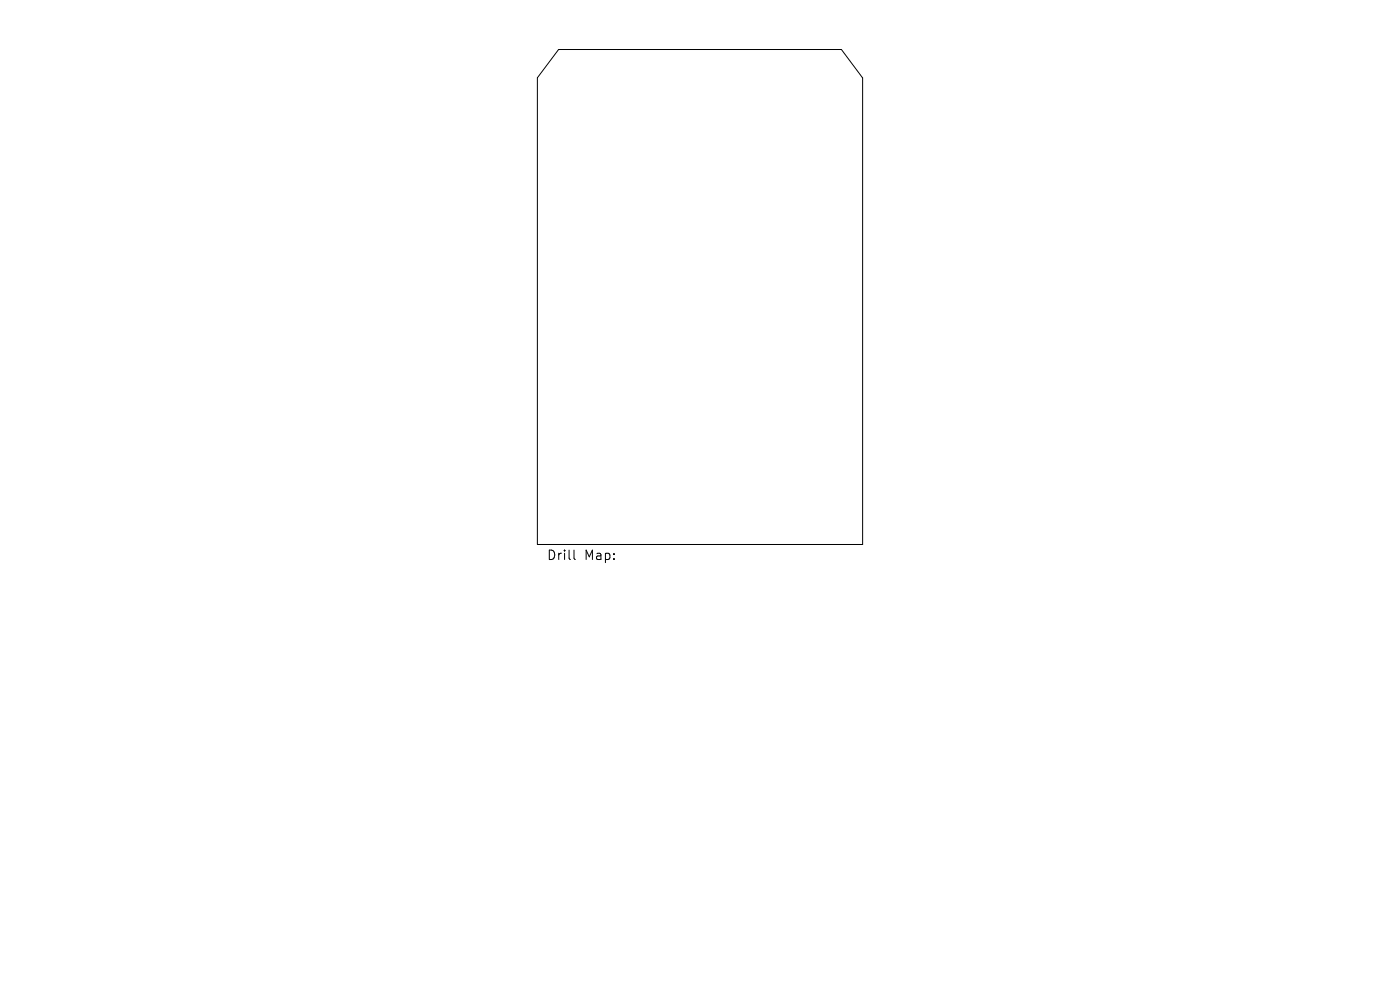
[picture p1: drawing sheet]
<svg xmlns="http://www.w3.org/2000/svg" width="297mm" height="210mm" viewBox="0 0 297 210" stroke-linecap="round" stroke-linejoin="round" font-family="sans-serif">
<defs><g id="words">
<g font-size="2.8">
<text x="115.9" y="119.1">Drill</text>
<text x="123.9" y="119.1">Map:</text>
</g>
</g></defs>
<path d="M118.5 10.5h60l4.5 6v99h-69v-99zM121.8 116.7v1.7l.3 .3" fill="none" stroke="#000" stroke-width=".21"/>
<use href="#words"/>
</svg>
